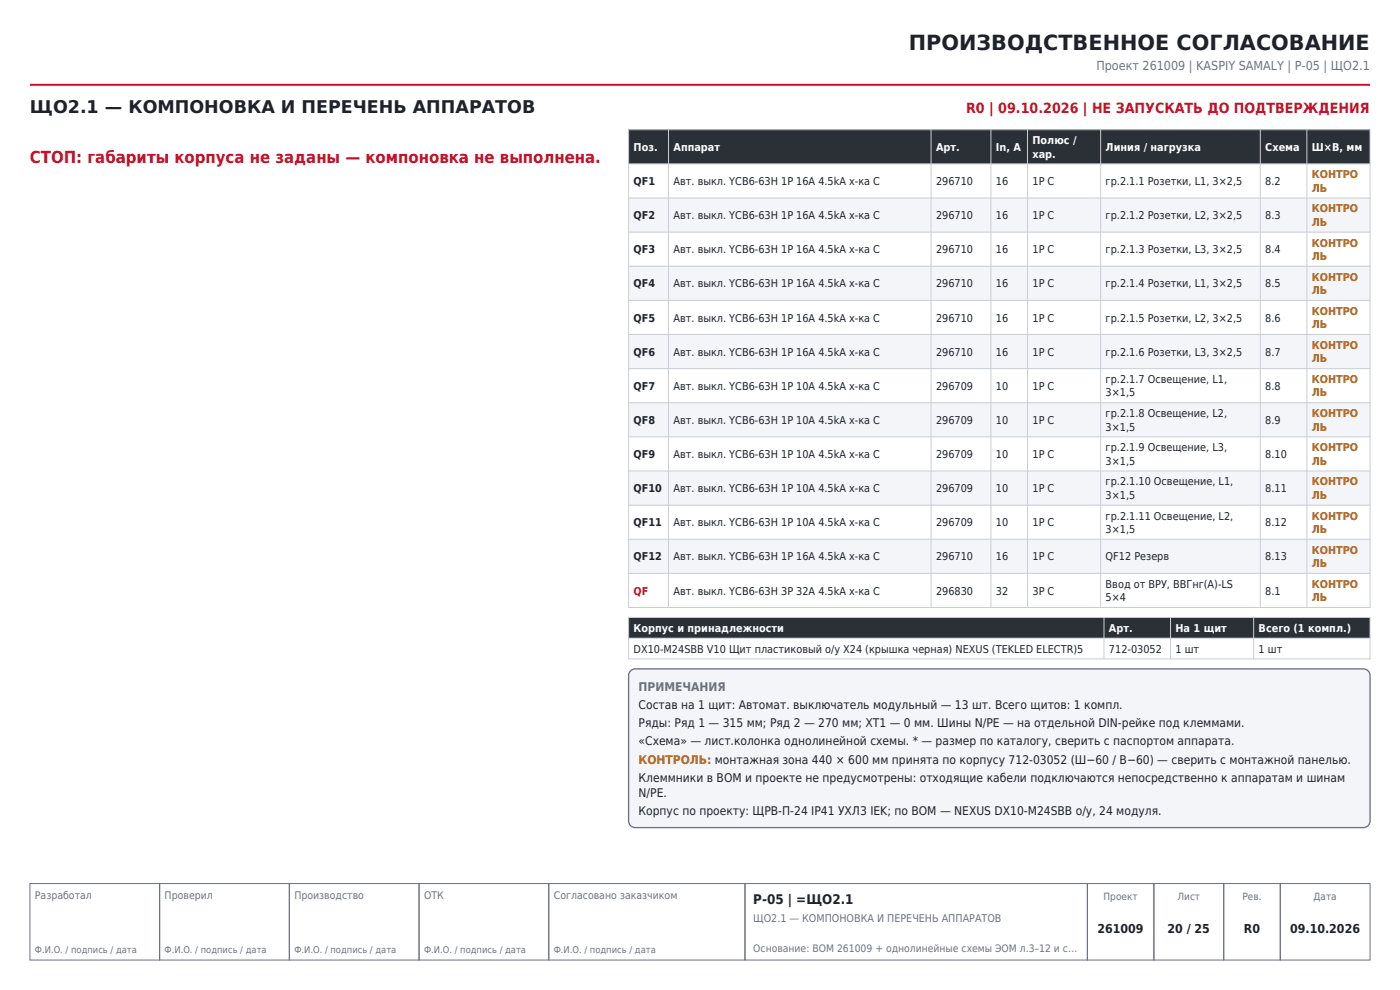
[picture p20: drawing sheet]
<svg xmlns="http://www.w3.org/2000/svg" width="297mm" height="210mm" viewBox="0 0 297 210" stroke-linecap="round" stroke-linejoin="round" font-family="sans-serif">
<defs><g id="words">
<text font-size="4.4" fill="#1f2329" x="192.8" y="10.6">ПРОИЗВОДСТВЕННОЕ СОГЛАСОВАНИЕ</text>
<text font-size="3.7" fill="#1f2329" x="6.3" y="24">ЩО2.1 — КОМПОНОВКА И ПЕРЕЧЕНЬ АППАРАТОВ</text>
<text font-size="3.5" fill="#c8102e" x="6.3" y="34.6">СТОП: габариты корпуса не заданы — компоновка не выполнена.</text>
<text font-size="3" fill="#c8102e" x="205" y="24">R0 | 09.10.2026 | НЕ ЗАПУСКАТЬ ДО ПОДТВЕРЖДЕНИЯ</text>
<text font-size="2.8" fill="#1f2329" x="159.8" y="191.7">P-05 | =ЩО2.1</text>
<text font-size="2.6" fill="#6b7280" x="232.6" y="14.8">Проект 261009 | KASPIY SAMALY | P-05 | ЩО2.1</text>
<g font-size="2.6" fill="#1f2329">
<text x="232.8" y="198">261009</text>
<text x="247.7" y="198">20 / 25</text>
<text x="263.9" y="198">R0</text>
<text x="273.7" y="198">09.10.2026</text>
</g>
<text font-size="2.5" fill="#6b7280" x="135.5" y="146.5">ПРИМЕЧАНИЯ</text>
<g font-size="2.5" fill="#1f2329">
<text x="135.5" y="150.4">Состав на 1 щит: Автомат. выключатель модульный — 13 шт. Всего щитов: 1 компл.</text>
<text x="135.5" y="154.3">Ряды: Ряд 1 — 315 мм; Ряд 2 — 270 мм; XT1 — 0 мм. Шины N/PE — на отдельной DIN-рейке под клеммами.</text>
<text x="135.5" y="158.1">«Схема» — лист.колонка однолинейной схемы. * — размер по каталогу, сверить с паспортом аппарата.</text>
<text x="135.5" y="165.8">Клеммники в BOM и проекте не предусмотрены: отходящие кабели подключаются непосредственно к аппаратам и шинам</text>
<text x="135.5" y="169">N/PE.</text>
<text x="135.5" y="172.8">Корпус по проекту: ЩРВ-П-24 IP41 УХЛ3 IEK; по BOM — NEXUS DX10-M24SBB о/у, 24 модуля.</text>
</g>
<text font-size="2.5" fill="#b26b00" x="135.5" y="162">КОНТРОЛЬ: монтажная зона 440 × 600 мм принята по корпусу 712-03052 (Ш−60 / В−60) — сверить с монтажной панелью.</text>
<g font-size="2.3" fill="#fff">
<text x="134.4" y="32">Поз.</text>
<text x="142.9" y="32">Аппарат</text>
<text x="198.6" y="32">Арт.</text>
<text x="211.3" y="32">In, А</text>
<text x="219" y="30.6">Полюс /</text>
<text x="219" y="33.4">хар.</text>
<text x="234.6" y="32">Линия / нагрузка</text>
<text x="268.4" y="32">Схема</text>
<text x="278.3" y="32">Ш×В, мм</text>
<text x="134.4" y="134">Корпус и принадлежности</text>
<text x="235.3" y="134">Арт.</text>
<text x="249.4" y="134">На 1 щит</text>
<text x="267" y="134">Всего (1 компл.)</text>
</g>
<g font-size="2.3" fill="#1f2329">
<text x="134.4" y="39.2">QF1</text>
<text x="142.9" y="39.2">Авт. выкл. YCB6-63H 1P 16А 4.5kA х-ка C</text>
<text x="198.6" y="39.2">296710</text>
<text x="211.3" y="39.2">16</text>
<text x="219" y="39.2">1P C</text>
<text x="234.6" y="39.2">гр.2.1.1 Розетки, L1, 3×2,5</text>
<text x="268.4" y="39.2">8.2</text>
<text x="134.4" y="46.5">QF2</text>
<text x="142.9" y="46.5">Авт. выкл. YCB6-63H 1P 16А 4.5kA х-ка C</text>
<text x="198.6" y="46.5">296710</text>
<text x="211.3" y="46.5">16</text>
<text x="219" y="46.5">1P C</text>
<text x="234.6" y="46.5">гр.2.1.2 Розетки, L2, 3×2,5</text>
<text x="268.4" y="46.5">8.3</text>
<text x="134.4" y="53.7">QF3</text>
<text x="142.9" y="53.7">Авт. выкл. YCB6-63H 1P 16А 4.5kA х-ка C</text>
<text x="198.6" y="53.7">296710</text>
<text x="211.3" y="53.7">16</text>
<text x="219" y="53.7">1P C</text>
<text x="234.6" y="53.7">гр.2.1.3 Розетки, L3, 3×2,5</text>
<text x="268.4" y="53.7">8.4</text>
<text x="134.4" y="61">QF4</text>
<text x="142.9" y="61">Авт. выкл. YCB6-63H 1P 16А 4.5kA х-ка C</text>
<text x="198.6" y="61">296710</text>
<text x="211.3" y="61">16</text>
<text x="219" y="61">1P C</text>
<text x="234.6" y="61">гр.2.1.4 Розетки, L1, 3×2,5</text>
<text x="268.4" y="61">8.5</text>
<text x="134.4" y="68.2">QF5</text>
<text x="142.9" y="68.2">Авт. выкл. YCB6-63H 1P 16А 4.5kA х-ка C</text>
<text x="198.6" y="68.2">296710</text>
<text x="211.3" y="68.2">16</text>
<text x="219" y="68.2">1P C</text>
<text x="234.6" y="68.2">гр.2.1.5 Розетки, L2, 3×2,5</text>
<text x="268.4" y="68.2">8.6</text>
<text x="134.4" y="75.4">QF6</text>
<text x="142.9" y="75.4">Авт. выкл. YCB6-63H 1P 16А 4.5kA х-ка C</text>
<text x="198.6" y="75.4">296710</text>
<text x="211.3" y="75.4">16</text>
<text x="219" y="75.4">1P C</text>
<text x="234.6" y="75.4">гр.2.1.6 Розетки, L3, 3×2,5</text>
<text x="268.4" y="75.4">8.7</text>
<text x="134.4" y="82.7">QF7</text>
<text x="142.9" y="82.7">Авт. выкл. YCB6-63H 1P 10А 4.5kA х-ка C</text>
<text x="198.6" y="82.7">296709</text>
<text x="211.3" y="82.7">10</text>
<text x="219" y="82.7">1P C</text>
<text x="234.6" y="81.3">гр.2.1.7 Освещение, L1,</text>
<text x="268.4" y="82.7">8.8</text>
<text x="134.4" y="89.9">QF8</text>
<text x="142.9" y="89.9">Авт. выкл. YCB6-63H 1P 10А 4.5kA х-ка C</text>
<text x="198.6" y="89.9">296709</text>
<text x="211.3" y="89.9">10</text>
<text x="219" y="89.9">1P C</text>
<text x="234.6" y="84.1">3×1,5</text>
<text x="234.6" y="88.5">гр.2.1.8 Освещение, L2,</text>
<text x="268.4" y="89.9">8.9</text>
<text x="234.6" y="91.3">3×1,5</text>
<text x="234.6" y="95.7">гр.2.1.9 Освещение, L3,</text>
<text x="134.4" y="97.2">QF9</text>
<text x="142.9" y="97.2">Авт. выкл. YCB6-63H 1P 10А 4.5kA х-ка C</text>
<text x="198.6" y="97.2">296709</text>
<text x="211.3" y="97.2">10</text>
<text x="219" y="97.2">1P C</text>
<text x="234.6" y="98.6">3×1,5</text>
<text x="268.4" y="97.2">8.10</text>
<text x="134.4" y="104.4">QF10</text>
<text x="142.9" y="104.4">Авт. выкл. YCB6-63H 1P 10А 4.5kA х-ка C</text>
<text x="198.6" y="104.4">296709</text>
<text x="211.3" y="104.4">10</text>
<text x="219" y="104.4">1P C</text>
<text x="234.6" y="103">гр.2.1.10 Освещение, L1,</text>
<text x="234.6" y="105.8">3×1,5</text>
<text x="268.4" y="104.4">8.11</text>
<text x="134.4" y="111.6">QF11</text>
<text x="142.9" y="111.6">Авт. выкл. YCB6-63H 1P 10А 4.5kA х-ка C</text>
<text x="198.6" y="111.6">296709</text>
<text x="211.3" y="111.6">10</text>
<text x="219" y="111.6">1P C</text>
<text x="234.6" y="110.2">гр.2.1.11 Освещение, L2,</text>
<text x="234.6" y="113.1">3×1,5</text>
<text x="268.4" y="111.6">8.12</text>
<text x="134.4" y="118.9">QF12</text>
<text x="142.9" y="118.9">Авт. выкл. YCB6-63H 1P 16А 4.5kA х-ка C</text>
<text x="198.6" y="118.9">296710</text>
<text x="211.3" y="118.9">16</text>
<text x="219" y="118.9">1P C</text>
<text x="234.6" y="118.9">QF12 Резерв</text>
<text x="268.4" y="118.9">8.13</text>
<text x="234.6" y="124.7">Ввод от ВРУ, ВВГнг(А)-LS</text>
<text x="142.9" y="126.1">Авт. выкл. YCB6-63H 3P 32А 4.5kA х-ка C</text>
<text x="198.6" y="126.1">296830</text>
<text x="211.3" y="126.1">32</text>
<text x="219" y="126.1">3P C</text>
<text x="234.6" y="127.5">5×4</text>
<text x="268.4" y="126.1">8.1</text>
<text x="134.4" y="138.4">DX10-M24SBB V10 Щит пластиковый о/у Х24 (крышка черная) NEXUS (TEKLED ELECTR)5</text>
<text x="235.3" y="138.4">712-03052</text>
<text x="249.4" y="138.4">1 шт</text>
<text x="267" y="138.4">1 шт</text>
</g>
<g font-size="2.3" fill="#b26b00">
<text x="278.3" y="37.8">КОНТРО</text>
<text x="278.3" y="40.7">ЛЬ</text>
<text x="278.3" y="45.1">КОНТРО</text>
<text x="278.3" y="47.9">ЛЬ</text>
<text x="278.3" y="52.3">КОНТРО</text>
<text x="278.3" y="55.1">ЛЬ</text>
<text x="278.3" y="59.5">КОНТРО</text>
<text x="278.3" y="62.4">ЛЬ</text>
<text x="278.3" y="66.8">КОНТРО</text>
<text x="278.3" y="69.6">ЛЬ</text>
<text x="278.3" y="74">КОНТРО</text>
<text x="278.3" y="76.9">ЛЬ</text>
<text x="278.3" y="81.3">КОНТРО</text>
<text x="278.3" y="84.1">ЛЬ</text>
<text x="278.3" y="88.5">КОНТРО</text>
<text x="278.3" y="91.3">ЛЬ</text>
<text x="278.3" y="95.7">КОНТРО</text>
<text x="278.3" y="98.6">ЛЬ</text>
<text x="278.3" y="103">КОНТРО</text>
<text x="278.3" y="105.8">ЛЬ</text>
<text x="278.3" y="110.2">КОНТРО</text>
<text x="278.3" y="113.1">ЛЬ</text>
<text x="278.3" y="117.5">КОНТРО</text>
<text x="278.3" y="120.3">ЛЬ</text>
<text x="278.3" y="124.7">КОНТРО</text>
<text x="278.3" y="127.5">ЛЬ</text>
</g>
<text font-size="2.3" fill="#c8102e" x="134.4" y="126.1">QF</text>
<text font-size="2.3" fill="#6b7280" x="159.8" y="195.5">ЩО2.1 — КОМПОНОВКА И ПЕРЕЧЕНЬ АППАРАТОВ</text>
<g font-size="2.2" fill="#6b7280">
<text x="7.4" y="190.6">Разработал</text>
<text x="34.9" y="190.6">Проверил</text>
<text x="62.4" y="190.6">Производство</text>
<text x="90" y="190.6">ОТК</text>
<text x="117.5" y="190.6">Согласовано заказчиком</text>
<text x="159.8" y="201.9">Основание: BOM 261009 + однолинейные схемы ЭОМ л.3–12 и с…</text>
</g>
<g font-size="2.1" fill="#6b7280">
<text x="234.1" y="190.9">Проект</text>
<text x="249.8" y="190.9">Лист</text>
<text x="263.6" y="190.9">Рев.</text>
<text x="278.7" y="190.9">Дата</text>
</g>
<g font-size="2" fill="#6b7280">
<text x="7.4" y="202.2">Ф.И.О. / подпись / дата</text>
<text x="34.9" y="202.2">Ф.И.О. / подпись / дата</text>
<text x="62.4" y="202.2">Ф.И.О. / подпись / дата</text>
<text x="90" y="202.2">Ф.И.О. / подпись / дата</text>
<text x="117.5" y="202.2">Ф.И.О. / подпись / дата</text>
</g>
</g></defs>
<path d="M6.3 18h284.4" fill="none" stroke="#c8102e" stroke-width=".42"/>
<path d="M6.3 187.4h27.6v16.2h-27.6zM33.9 187.4h27.5v16.2h-27.5zM61.4 187.4h27.5v16.2h-27.5zM88.9 187.4h27.5v16.2h-27.5zM116.4 187.4h41.6v16.2h-41.6zM158 187.4h72.7v16.2h-72.7zM230.7 187.4h14.1v16.2h-14.1zM244.8 187.4h14.8v16.2h-14.8zM259.6 187.4h12v16.2h-12zM271.6 187.4h19.1v16.2h-19.1z" fill="none" stroke="#6b7280" stroke-width=".21"/>
<path d="M133.3 27.5h157.4v7.3h-157.4z" fill-rule="evenodd" fill="#2b2f36"/>
<g fill="#f3f5f8">
<path d="M133.3 42h157.4v7.2h-157.4z" fill-rule="evenodd"/>
<path d="M133.3 56.5h157.4v7.2h-157.4z" fill-rule="evenodd"/>
<path d="M133.3 71h157.4v7.2h-157.4z" fill-rule="evenodd"/>
<path d="M133.3 85.4h157.4v7.3h-157.4z" fill-rule="evenodd"/>
<path d="M133.3 99.9h157.4v7.2h-157.4z" fill-rule="evenodd"/>
<path d="M133.3 114.4h157.4v7.2h-157.4z" fill-rule="evenodd"/>
</g>
<g fill="none" stroke="#c9ced6" stroke-width=".21">
<path d="M133.3 27.5h157.4v101.4h-157.4zM133.3 34.8h157.4M141.8 27.5v101.4M197.5 27.5v101.4M210.2 27.5v101.4M218 27.5v101.4M233.5 27.5v101.4M267.4 27.5v101.4M277.2 27.5v101.4M133.3 42h157.4M133.3 49.2h157.4M133.3 56.5h157.4"/>
<path d="M133.3 63.7h157.4M133.3 71h157.4M133.3 78.2h157.4M133.3 85.4h157.4M133.3 92.7h157.4M133.3 99.9h157.4M133.3 107.1h157.4M133.3 114.4h157.4M133.3 121.6h157.4"/>
</g>
<path d="M133.3 131h157.4v4.4h-157.4z" fill-rule="evenodd" fill="#2b2f36"/>
<path d="M133.3 131h157.4v8.8h-157.4zM133.3 135.4h157.4M234.2 131v8.8M248.3 131v8.8M266 131v8.8" fill="none" stroke="#c9ced6" stroke-width=".21"/>
<path d="M133.9 142.2l.9-.3h154.4a1.41 1.41 0 0 1 1.5 1.4v30.8a1.41 1.41 0 0 1-1.5 1.5h-154.4a1.41 1.41 0 0 1-1.5-1.5v-30.8l.1-.4z" fill-rule="evenodd" fill="#f3f5f8" stroke="#6b7280" stroke-width=".28"/>
<use href="#words"/>
</svg>
